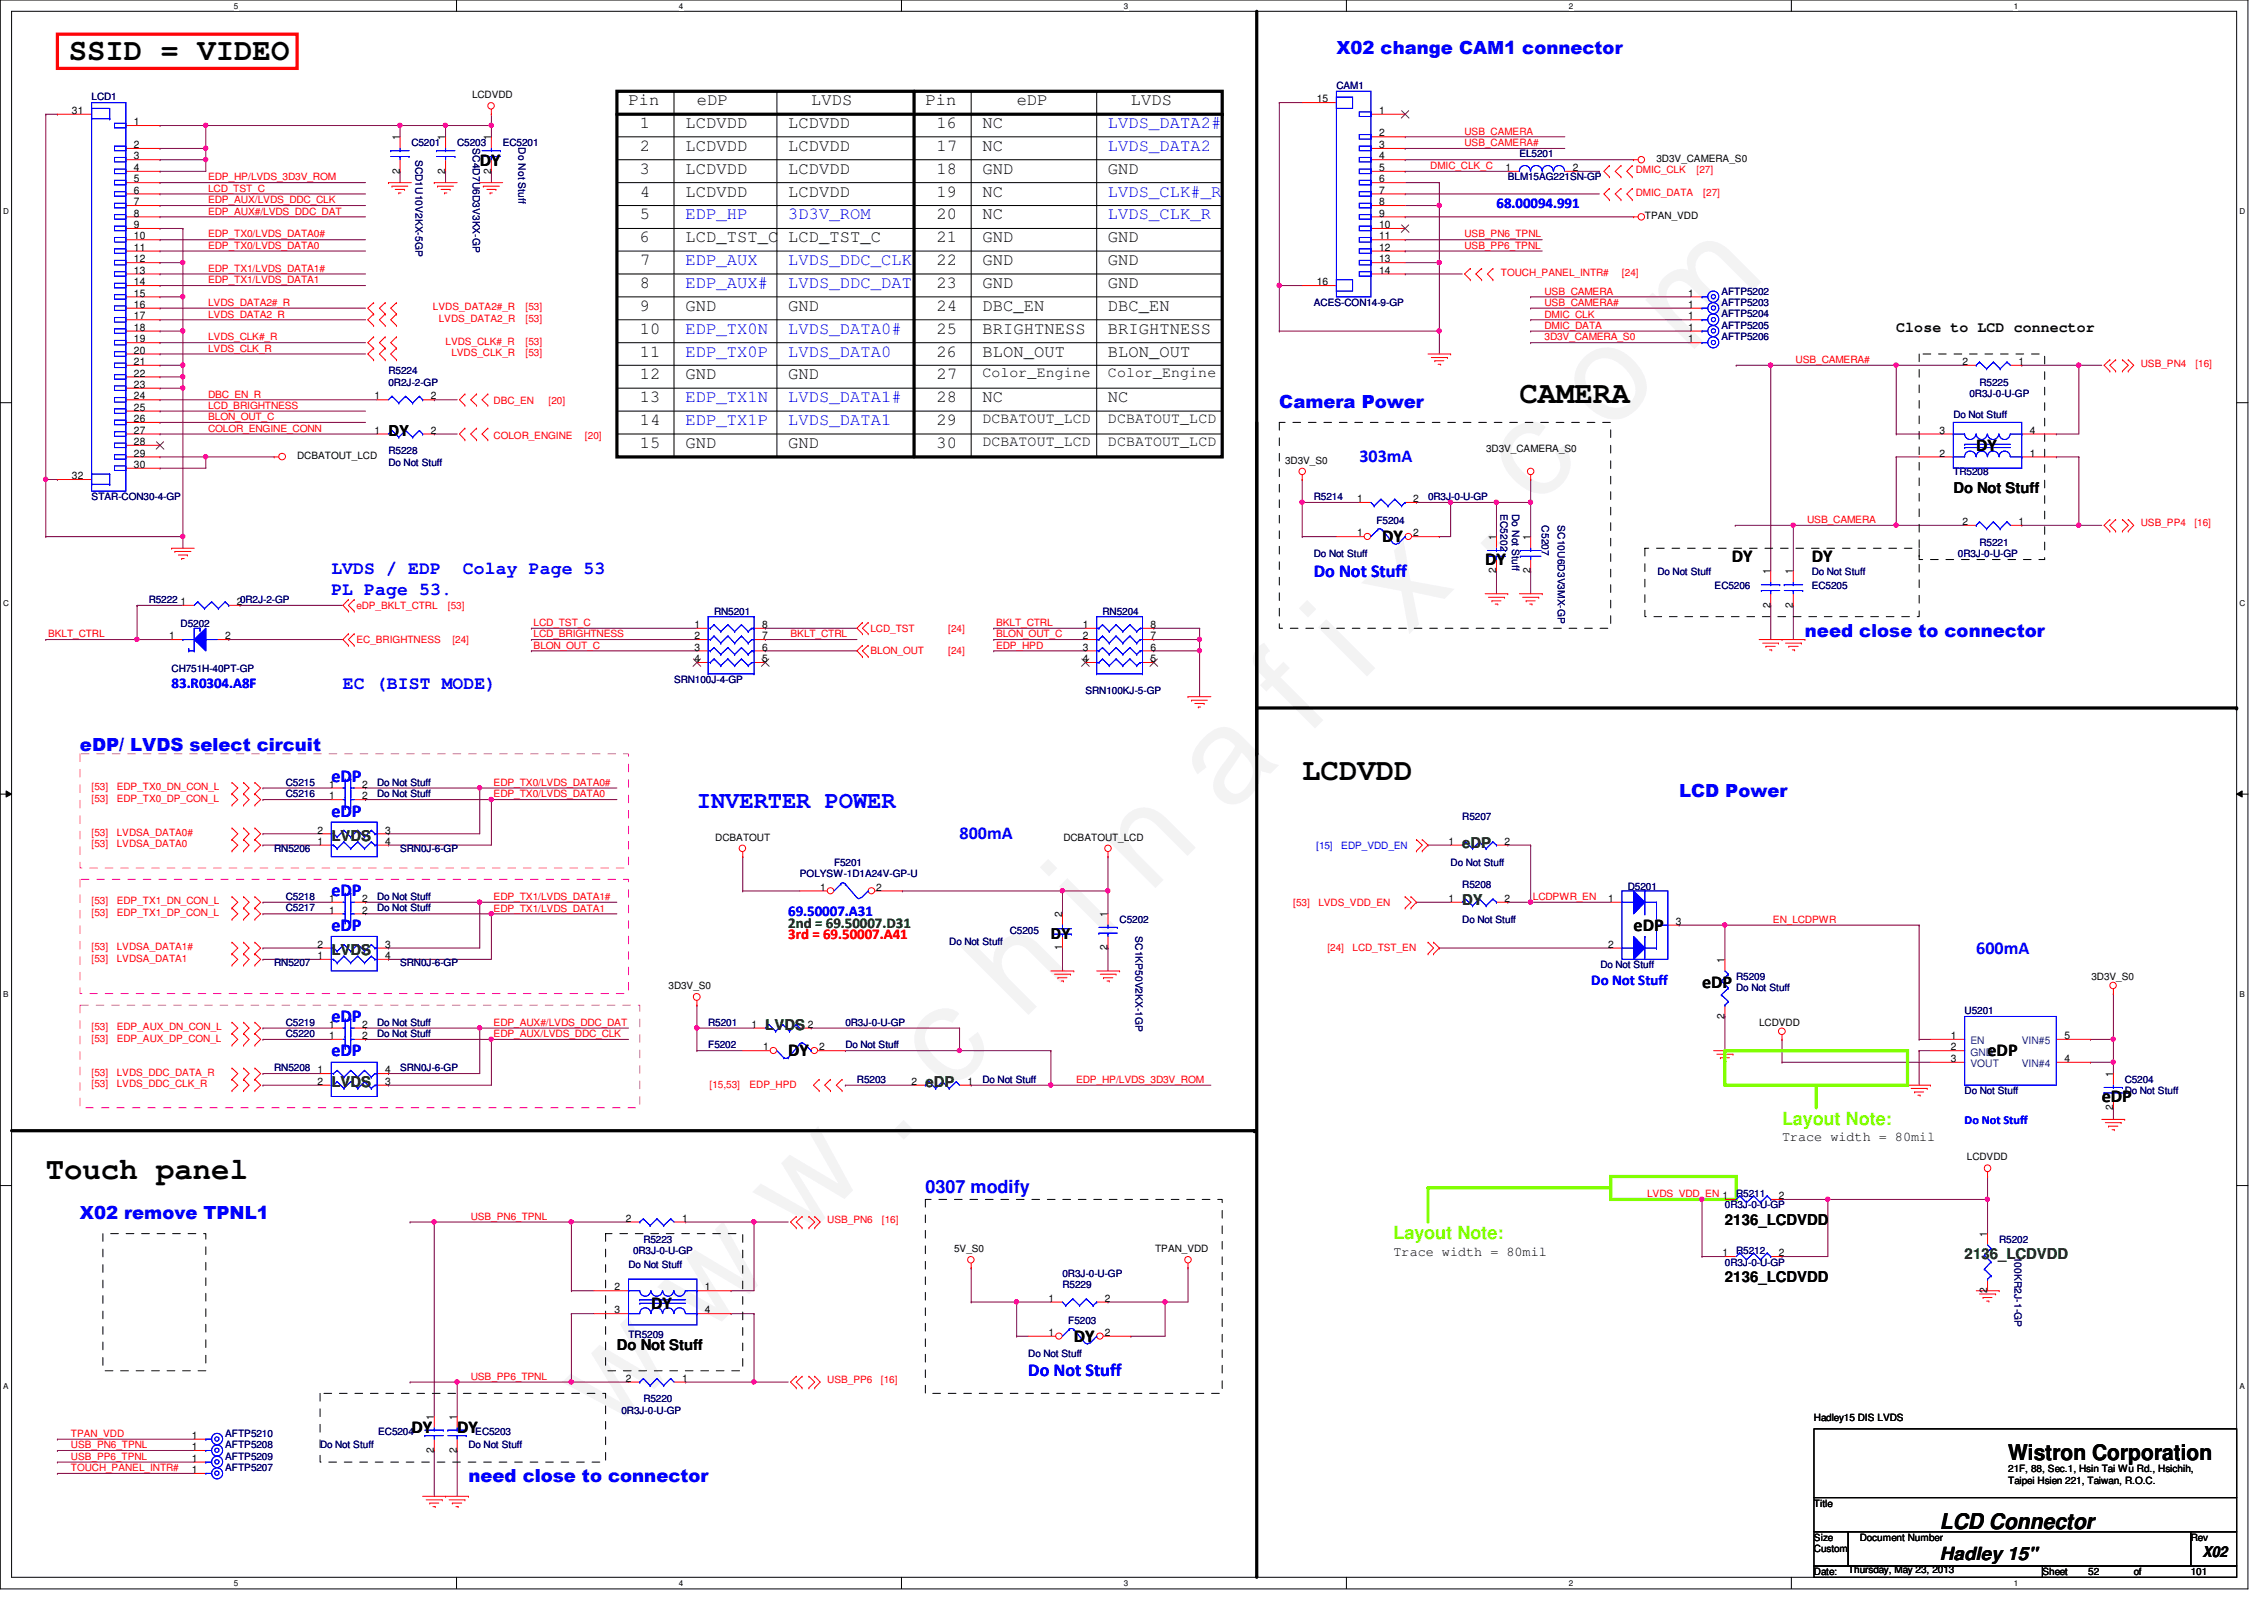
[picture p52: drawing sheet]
<svg xmlns="http://www.w3.org/2000/svg" width="297mm" height="210mm" viewBox="0 0 297 210" stroke-linecap="round" stroke-linejoin="round" font-family="sans-serif">
<defs><g id="words">
<text font-size="17.6" fill="#f0f" x="80.1" y="188" transform="rotate(-45 80.1 188)">w w w . c h i n a f i x . c o m</text>
<g font-size="4">
<text x="9" y="7.9">SSID = VIDEO</text>
<text x="199.3" y="52.8">CAMERA</text>
<text x="170.9" y="102.3">LCDVDD</text>
<text x="6" y="154.7">Touch panel</text>
</g>
<text font-size="3.1" fill="#00f" x="91.4" y="106">INVERTER POWER</text>
<g font-size="2.8">
<text x="263.5" y="191.6">Wistron Corporation</text>
<text x="254.5" y="200.5">LCD Connector</text>
</g>
<g font-size="2.4" fill="#00f">
<text x="175.3" y="7.1">X02 change CAM1 connector</text>
<text x="167.8" y="53.6">Camera Power</text>
<text x="178.3" y="60.7">303mA</text>
<text x="43.5" y="75.4">LVDS / EDP</text>
<text x="60.7" y="75.4">Colay Page 53</text>
<text x="172.4" y="75.6">Do Not Stuff</text>
<text x="43.5" y="78">PL Page 53.</text>
<text x="236.8" y="83.5">need close to connector</text>
<text x="45" y="90.3">EC (BIST MODE)</text>
<text x="10.5" y="98.5">eDP/ LVDS select circuit</text>
<text x="43.5" y="107.1">eDP</text>
<text x="43.5" y="102.6">eDP</text>
<text x="220.3" y="104.5">LCD Power</text>
<text x="125.9" y="110.1">800mA</text>
<text x="43.5" y="117.6">eDP</text>
<text x="43.5" y="122.1">eDP</text>
<text x="259.3" y="125.1">600mA</text>
<text x="43.5" y="134.1">eDP</text>
<text x="43.5" y="138.6">eDP</text>
<text x="10.5" y="160">X02 remove TPNL1</text>
<text x="121.4" y="156.5">0307 modify</text>
<text x="134.9" y="180.6">Do Not Stuff</text>
<text x="61.5" y="194.4">need close to connector</text>
</g>
<g font-size="2.4">
<text x="62.9" y="21.7">DY</text>
<text x="259.3" y="59.2">DY</text>
<text x="181.4" y="71.2">DY</text>
<text x="194.9" y="74.2">DY</text>
<text x="227.2" y="73.7">DY</text>
<text x="237.7" y="73.7">DY</text>
<text x="214.3" y="122.1">eDP</text>
<text x="223.3" y="129.6">eDP</text>
<text x="103.4" y="138.6">DY</text>
<text x="260.8" y="138.6">eDP</text>
<text x="275.8" y="144.6">eDP</text>
<text x="85.4" y="171.7">DY</text>
<text x="140.9" y="176.1">DY</text>
<text x="54" y="188">DY</text>
<text x="60" y="188">DY</text>
<text x="254.5" y="204.6">Hadley 15&quot;</text>
</g>
<g font-size="2.4" fill="#80ff00">
<text x="233.8" y="147.5">Layout Note:</text>
<text x="182.8" y="162.5">Layout Note:</text>
</g>
<g font-size="2.2">
<text x="82.5" y="13.8">Pin</text>
<text x="83.9" y="16.8">1</text>
<text x="90" y="16.8">LCDVDD</text>
<text x="91.4" y="13.8">eDP</text>
<text x="103.4" y="16.8">LCDVDD</text>
<text x="106.4" y="13.8">LVDS</text>
<text x="121.4" y="13.8">Pin</text>
<text x="122.9" y="16.8">16</text>
<text x="128.9" y="16.8">NC</text>
<text x="133.4" y="13.8">eDP</text>
<text x="148.4" y="13.8">LVDS</text>
<text x="83.9" y="19.8">2</text>
<text x="83.9" y="22.8">3</text>
<text x="90" y="22.8">LCDVDD</text>
<text x="90" y="19.8">LCDVDD</text>
<text x="103.4" y="22.8">LCDVDD</text>
<text x="103.4" y="19.8">LCDVDD</text>
<text x="122.9" y="19.8">17</text>
<text x="122.9" y="22.8">18</text>
<text x="128.9" y="22.8">GND</text>
<text x="128.9" y="19.8">NC</text>
<text x="145.4" y="22.8">GND</text>
<text x="83.9" y="25.8">4</text>
<text x="83.9" y="28.8">5</text>
<text x="90" y="25.8">LCDVDD</text>
<text x="103.4" y="25.8">LCDVDD</text>
<text x="122.9" y="25.8">19</text>
<text x="122.9" y="28.8">20</text>
<text x="128.9" y="25.8">NC</text>
<text x="128.9" y="28.8">NC</text>
<text x="83.9" y="31.8">6</text>
<text x="83.9" y="34.8">7</text>
<text x="90" y="31.8">LCD_TST_C</text>
<text x="103.4" y="31.8">LCD_TST_C</text>
<text x="122.9" y="31.8">21</text>
<text x="122.9" y="34.8">22</text>
<text x="128.9" y="31.8">GND</text>
<text x="128.9" y="34.8">GND</text>
<text x="145.4" y="31.8">GND</text>
<text x="145.4" y="34.8">GND</text>
<text x="83.9" y="37.8">8</text>
<text x="83.9" y="40.8">9</text>
<text x="90" y="40.8">GND</text>
<text x="103.4" y="40.8">GND</text>
<text x="122.9" y="40.8">24</text>
<text x="122.9" y="37.8">23</text>
<text x="128.9" y="37.8">GND</text>
<text x="128.9" y="40.8">DBC_EN</text>
<text x="145.4" y="37.8">GND</text>
<text x="145.4" y="40.8">DBC_EN</text>
<text x="83.9" y="43.8">10</text>
<text x="83.9" y="46.8">11</text>
<text x="122.9" y="43.8">25</text>
<text x="122.9" y="46.8">26</text>
<text x="128.9" y="43.8">BRIGHTNESS</text>
<text x="128.9" y="46.8">BLON_OUT</text>
<text x="145.4" y="46.8">BLON_OUT</text>
<text x="145.4" y="43.8">BRIGHTNESS</text>
<text x="83.9" y="49.7">12</text>
<text x="83.9" y="52.7">13</text>
<text x="90" y="49.7">GND</text>
<text x="103.4" y="49.7">GND</text>
<text x="122.9" y="49.7">27</text>
<text x="122.9" y="52.7">28</text>
<text x="128.9" y="52.7">NC</text>
<text x="145.4" y="52.7">NC</text>
<text x="83.9" y="55.8">14</text>
<text x="83.9" y="58.8">15</text>
<text x="90" y="58.8">GND</text>
<text x="103.4" y="58.8">GND</text>
<text x="122.9" y="55.8">29</text>
<text x="122.9" y="58.8">30</text>
</g>
<g font-size="2.2" fill="#00f">
<text x="145.4" y="16.8">LVDS_DATA2#</text>
<text x="145.4" y="19.8">LVDS_DATA2</text>
<text x="90" y="28.8">EDP_HP</text>
<text x="103.4" y="28.8">3D3V_ROM</text>
<text x="145.4" y="25.8">LVDS_CLK#_R</text>
<text x="145.4" y="28.8">LVDS_CLK_R</text>
<text x="90" y="34.8">EDP_AUX</text>
<text x="103.4" y="34.8">LVDS_DDC_CLK</text>
<text x="90" y="37.8">EDP_AUX#</text>
<text x="103.4" y="37.8">LVDS_DDC_DAT</text>
<text x="90" y="43.8">EDP_TX0N</text>
<text x="90" y="46.8">EDP_TX0P</text>
<text x="103.4" y="43.8">LVDS_DATA0#</text>
<text x="103.4" y="46.8">LVDS_DATA0</text>
<text x="90" y="52.7">EDP_TX1N</text>
<text x="103.4" y="52.7">LVDS_DATA1#</text>
<text x="90" y="55.8">EDP_TX1P</text>
<text x="103.4" y="55.8">LVDS_DATA1</text>
</g>
<g font-size="1.9" fill="#00f">
<text x="196.3" y="27.3">68.00094.991</text>
<text x="22.5" y="90.3">83.R0304.A8F</text>
<text x="103.4" y="120.2">69.50007.A31</text>
<text x="208.8" y="129.2">Do Not Stuff</text>
</g>
<g font-size="1.9">
<text x="248.8" y="43.6">Close to LCD connector</text>
<text x="128.9" y="49.4">Color_Engine</text>
<text x="145.4" y="49.4">Color_Engine</text>
<text x="51" y="57.2">DY</text>
<text x="128.9" y="55.5">DCBATOUT_LCD</text>
<text x="128.9" y="58.5">DCBATOUT_LCD</text>
<text x="145.4" y="55.5">DCBATOUT_LCD</text>
<text x="145.4" y="58.5">DCBATOUT_LCD</text>
<text x="256.3" y="64.7">Do Not Stuff</text>
<text x="137.9" y="123.2">DY</text>
<text x="226.3" y="160.7">2136_LCDVDD</text>
<text x="226.3" y="168.1">2136_LCDVDD</text>
<text x="80.9" y="177.1">Do Not Stuff</text>
<text x="289" y="204.2">X02</text>
</g>
<g font-size="1.9" fill="#008000">
<text x="43.5" y="110.3">LVDS</text>
<text x="191.9" y="111.2">eDP</text>
<text x="191.9" y="118.7">DY</text>
<text x="43.5" y="125.3">LVDS</text>
<text x="103.4" y="121.8">2nd = 69.50007.D31</text>
<text x="100.4" y="135.2">LVDS</text>
<text x="43.5" y="142.7">LVDS</text>
<text x="121.4" y="142.7">eDP</text>
<text x="257.8" y="165.1">2136_LCDVDD</text>
</g>
<text font-size="1.9" fill="#f00" x="103.4" y="123.2">3rd = 69.50007.A41</text>
<g font-size="1.8">
<text x="233.8" y="149.7">Trace width = 80mil</text>
<text x="182.8" y="164.7">Trace width = 80mil</text>
</g>
<text font-size="1.6" fill="#00f" x="257.8" y="147.5">Do Not Stuff</text>
<g font-size="1.4">
<text x="9.4" y="14.9">31</text>
<text x="17.6" y="16.4">1</text>
<text x="172.8" y="13.4">15</text>
<text x="180.9" y="17.9">2</text>
<text x="180.9" y="14.9">1</text>
<text x="17.6" y="19.4">2</text>
<text x="17.6" y="20.9">3</text>
<text x="17.6" y="22.4">4</text>
<text x="17.6" y="23.9">5</text>
<text x="52.4" y="22.8" transform="rotate(-90 52.4 22.8)">2</text>
<text x="52.4" y="18.4" transform="rotate(-90 52.4 18.4)">1</text>
<text x="58.4" y="22.8" transform="rotate(-90 58.4 22.8)">2</text>
<text x="58.4" y="18.4" transform="rotate(-90 58.4 18.4)">1</text>
<text x="64.4" y="22.8" transform="rotate(-90 64.4 22.8)">2</text>
<text x="64.4" y="18.4" transform="rotate(-90 64.4 18.4)">1</text>
<text x="180.9" y="23.9">6</text>
<text x="180.9" y="19.4">3</text>
<text x="180.9" y="22.4">5</text>
<text x="180.9" y="20.9">4</text>
<text x="197.5" y="22.4">1</text>
<text x="206.4" y="22.4">2</text>
<text x="17.6" y="25.4">6</text>
<text x="17.6" y="26.9">7</text>
<text x="17.6" y="28.4">8</text>
<text x="17.6" y="29.9">9</text>
<text x="180.9" y="26.9">8</text>
<text x="180.9" y="29.9">10</text>
<text x="180.9" y="28.4">9</text>
<text x="180.9" y="25.4">7</text>
<text x="17.6" y="31.4">10</text>
<text x="17.6" y="32.9">11</text>
<text x="17.6" y="34.4">12</text>
<text x="17.6" y="35.9">13</text>
<text x="180.9" y="31.4">11</text>
<text x="180.9" y="32.9">12</text>
<text x="180.9" y="35.9">14</text>
<text x="180.9" y="34.4">13</text>
<text x="17.6" y="37.4">14</text>
<text x="17.6" y="38.9">15</text>
<text x="17.6" y="40.4">16</text>
<text x="17.6" y="41.9">17</text>
<text x="172.8" y="37.4">16</text>
<text x="221.5" y="40.4">1</text>
<text x="221.5" y="38.9">1</text>
<text x="221.5" y="41.9">1</text>
<text x="17.6" y="43.4">18</text>
<text x="17.6" y="44.9">19</text>
<text x="17.6" y="46.4">20</text>
<text x="17.6" y="47.9">21</text>
<text x="221.5" y="44.9">1</text>
<text x="221.5" y="43.4">1</text>
<text x="257.5" y="47.9">2</text>
<text x="264.8" y="47.9">1</text>
<text x="17.6" y="49.4">22</text>
<text x="17.6" y="50.9">23</text>
<text x="17.6" y="52.4">24</text>
<text x="17.6" y="53.9">25</text>
<text x="49.1" y="52.4">1</text>
<text x="56.5" y="52.4">2</text>
<text x="17.6" y="55.4">26</text>
<text x="17.6" y="56.9">27</text>
<text x="17.6" y="58.4">28</text>
<text x="17.6" y="59.9">29</text>
<text x="49.1" y="56.9">1</text>
<text x="56.5" y="56.9">2</text>
<text x="254.5" y="59.9">2</text>
<text x="254.5" y="56.9">3</text>
<text x="266.3" y="59.9">1</text>
<text x="266.3" y="56.9">4</text>
<text x="9.4" y="62.9">32</text>
<text x="17.6" y="61.4">30</text>
<text x="178.1" y="65.9">1</text>
<text x="185.4" y="65.9">2</text>
<text x="178.1" y="70.4">1</text>
<text x="185.4" y="70.4">2</text>
<text x="196.3" y="70.9" transform="rotate(-90 196.3 70.9)">1</text>
<text x="200.8" y="70.9" transform="rotate(-90 200.8 70.9)">1</text>
<text x="257.5" y="68.9">2</text>
<text x="264.8" y="68.9">1</text>
<text x="196.3" y="75.2" transform="rotate(-90 196.3 75.2)">2</text>
<text x="200.8" y="75.2" transform="rotate(-90 200.8 75.2)">2</text>
<text x="232.3" y="75.4" transform="rotate(-90 232.3 75.4)">1</text>
<text x="235.2" y="75.4" transform="rotate(-90 235.2 75.4)">1</text>
<text x="22.2" y="83.9">1</text>
<text x="23.7" y="79.4">1</text>
<text x="29.5" y="83.9">2</text>
<text x="31.1" y="79.4">20R2J-2-GP</text>
<text x="91.1" y="82.4">1</text>
<text x="91.1" y="83.9">2</text>
<text x="100" y="83.9">7</text>
<text x="100" y="82.4">8</text>
<text x="142.1" y="82.4">1</text>
<text x="142.1" y="83.9">2</text>
<text x="151" y="83.9">7</text>
<text x="151" y="82.4">8</text>
<text x="232.3" y="79.7" transform="rotate(-90 232.3 79.7)">2</text>
<text x="235.2" y="79.7" transform="rotate(-90 235.2 79.7)">2</text>
<text x="91.1" y="85.3">3</text>
<text x="91.1" y="86.9">4</text>
<text x="100" y="86.9">5</text>
<text x="100" y="85.3">6</text>
<text x="142.1" y="85.3">3</text>
<text x="142.1" y="86.9">4</text>
<text x="151" y="86.9">5</text>
<text x="151" y="85.3">6</text>
<text x="43.2" y="104.9">1</text>
<text x="43.2" y="103.3">1</text>
<text x="47.5" y="104.9">2</text>
<text x="47.5" y="103.3">2</text>
<text x="41.7" y="110.8">1</text>
<text x="41.7" y="109.3">2</text>
<text x="50.5" y="109.3">3</text>
<text x="50.5" y="110.8">4</text>
<text x="190" y="110.8">1</text>
<text x="197.4" y="110.8">2</text>
<text x="43.2" y="119.8">1</text>
<text x="43.2" y="118.3">1</text>
<text x="47.5" y="119.8">2</text>
<text x="47.5" y="118.3">2</text>
<text x="107.6" y="116.8">1</text>
<text x="115" y="116.8">2</text>
<text x="190" y="118.3">1</text>
<text x="197.4" y="118.3">2</text>
<text x="211" y="118.3">1</text>
<text x="41.7" y="125.8">1</text>
<text x="41.7" y="124.3">2</text>
<text x="50.5" y="124.3">3</text>
<text x="50.5" y="125.8">4</text>
<text x="139.4" y="124.7" transform="rotate(-90 139.4 124.7)">1</text>
<text x="139.4" y="120.3" transform="rotate(-90 139.4 120.3)">2</text>
<text x="145.3" y="124.7" transform="rotate(-90 145.3 124.7)">2</text>
<text x="145.3" y="120.3" transform="rotate(-90 145.3 120.3)">1</text>
<text x="211" y="124.3">2</text>
<text x="219.9" y="121.3">3</text>
<text x="226.3" y="126.3" transform="rotate(-90 226.3 126.3)">1</text>
<text x="43.2" y="134.8">1</text>
<text x="43.2" y="136.3">1</text>
<text x="47.5" y="134.8">2</text>
<text x="47.5" y="136.3">2</text>
<text x="98.6" y="134.8">1</text>
<text x="100.1" y="137.8">1</text>
<text x="106" y="134.8">2</text>
<text x="107.5" y="137.8">2</text>
<text x="226.3" y="133.7" transform="rotate(-90 226.3 133.7)">2</text>
<text x="255.9" y="136.3">1</text>
<text x="255.9" y="137.8">2</text>
<text x="270.8" y="136.3">5</text>
<text x="41.7" y="140.8">1</text>
<text x="41.7" y="142.3">2</text>
<text x="50.5" y="142.3">3</text>
<text x="50.5" y="140.8">4</text>
<text x="119.6" y="142.3">2</text>
<text x="127" y="142.3">1</text>
<text x="255.9" y="139.3">3</text>
<text x="270.8" y="139.3">4</text>
<text x="277.2" y="141.3" transform="rotate(-90 277.2 141.3)">1</text>
<text x="277.2" y="145.7" transform="rotate(-90 277.2 145.7)">2</text>
<text x="82.1" y="160.3">2</text>
<text x="89.5" y="160.3">1</text>
<text x="233.4" y="157.3">2</text>
<text x="226" y="164.8">1</text>
<text x="233.4" y="164.8">2</text>
<text x="260.7" y="162.3" transform="rotate(-90 260.7 162.3)">1</text>
<text x="80.6" y="169.3">2</text>
<text x="80.6" y="172.3">3</text>
<text x="92.5" y="169.3">1</text>
<text x="92.5" y="172.3">4</text>
<text x="137.6" y="170.8">1</text>
<text x="144.9" y="170.8">2</text>
<text x="260.7" y="169.6" transform="rotate(-90 260.7 169.6)">2</text>
<text x="137.6" y="175.3">1</text>
<text x="144.9" y="175.3">2</text>
<text x="82.1" y="181.3">2</text>
<text x="89.5" y="181.3">1</text>
<text x="25.2" y="188.8">1</text>
<text x="25.2" y="190.2">1</text>
<text x="25.2" y="191.8">1</text>
<text x="56.9" y="190.6" transform="rotate(-90 56.9 190.6)">2</text>
<text x="56.9" y="186.3" transform="rotate(-90 56.9 186.3)">1</text>
<text x="59.9" y="190.6" transform="rotate(-90 59.9 190.6)">2</text>
<text x="59.9" y="186.3" transform="rotate(-90 59.9 186.3)">1</text>
<text x="25.2" y="193.3">1</text>
</g>
<g font-size="1.4" fill="#004080">
<text x="258.5" y="137">EN</text>
<text x="265.3" y="137">VIN#5</text>
<text x="258.5" y="138.5">GND</text>
<text x="258.5" y="140">VOUT</text>
<text x="265.3" y="140">VIN#4</text>
</g>
<g font-size="1.3" fill="#000080">
<text x="175.3" y="11.6">CAM1</text>
<text x="12" y="13.2">LCD1</text>
<text x="54" y="19.1">C5201</text>
<text x="54.5" y="21" transform="rotate(90 54.5 21)">SCD1U10V2KX-5GP</text>
<text x="60" y="19.1">C5203</text>
<text x="62" y="19.5" transform="rotate(90 62 19.5)">SC4D7U6D3V3KX-GP</text>
<text x="66" y="19.1">EC5201</text>
<text x="68" y="19.3" transform="rotate(90 68 19.3)">Do Not Stuff</text>
<text x="197.8" y="23.7">BLM15AG221SN-GP</text>
<text x="199.3" y="20.7">EL5201</text>
<text x="172.4" y="40.1">ACES-CON14-9-GP</text>
<text x="225.8" y="40.1">AFTP5203</text>
<text x="225.8" y="38.7">AFTP5202</text>
<text x="225.8" y="41.6">AFTP5204</text>
<text x="225.8" y="44.6">AFTP5206</text>
<text x="225.8" y="43.1">AFTP5205</text>
<text x="51" y="49.1">R5224</text>
<text x="51" y="50.6">0R2J-2-GP</text>
<text x="258.4" y="52.1">0R3J-0-U-GP</text>
<text x="259.7" y="50.6">R5225</text>
<text x="51" y="59.6">R5228</text>
<text x="256.3" y="54.8">Do Not Stuff</text>
<text x="12" y="65.6">STAR-CON30-4-GP</text>
<text x="51" y="61.1">Do Not Stuff</text>
<text x="172.4" y="65.6">R5214</text>
<text x="187.4" y="65.6">0R3J-0-U-GP</text>
<text x="256.3" y="62.3">TR5208</text>
<text x="180.6" y="68.7">F5204</text>
<text x="196.9" y="67.4" transform="rotate(90 196.9 67.4)">EC5202</text>
<text x="198.4" y="67.4" transform="rotate(90 198.4 67.4)">Do Not Stuff</text>
<text x="202.3" y="68.9" transform="rotate(90 202.3 68.9)">C5207</text>
<text x="204.4" y="68.9" transform="rotate(90 204.4 68.9)">SC10U6D3V3MX-GP</text>
<text x="259.7" y="71.6">R5221</text>
<text x="172.4" y="73.1">Do Not Stuff</text>
<text x="217.5" y="75.5">Do Not Stuff</text>
<text x="225" y="77.3">EC5206</text>
<text x="237.7" y="77.3">EC5205</text>
<text x="237.7" y="75.5">Do Not Stuff</text>
<text x="256.9" y="73.1">0R3J-0-U-GP</text>
<text x="19.5" y="79.1">R5222</text>
<text x="23.7" y="82.3">D5202</text>
<text x="93.7" y="80.7">RN5201</text>
<text x="144.6" y="80.7">RN5204</text>
<text x="22.5" y="88.1">CH751H-40PT-GP</text>
<text x="88.4" y="89.6">SRN100J-4-GP</text>
<text x="142.4" y="91.1">SRN100KJ-5-GP</text>
<text x="37.5" y="104.6">C5216</text>
<text x="37.5" y="103.1">C5215</text>
<text x="49.5" y="104.6">Do Not Stuff</text>
<text x="49.5" y="103.1">Do Not Stuff</text>
<text x="191.9" y="107.6">R5207</text>
<text x="36" y="111.8">RN5206</text>
<text x="52.5" y="111.8">SRN0J-6-GP</text>
<text x="109.4" y="113.6">F5201</text>
<text x="190.3" y="113.6">Do Not Stuff</text>
<text x="37.5" y="119.5">C5217</text>
<text x="37.5" y="118.1">C5218</text>
<text x="49.5" y="119.5">Do Not Stuff</text>
<text x="49.5" y="118.1">Do Not Stuff</text>
<text x="104.9" y="115.1">POLYSW-1D1A24V-GP-U</text>
<text x="191.9" y="116.5">R5208</text>
<text x="213.6" y="116.7">D5201</text>
<text x="124.5" y="123.9">Do Not Stuff</text>
<text x="132.5" y="122.6">C5205</text>
<text x="146.9" y="121.1">C5202</text>
<text x="149" y="122.9" transform="rotate(90 149 122.9)">SC1KP50V2KX-1GP</text>
<text x="191.9" y="121.1">Do Not Stuff</text>
<text x="36" y="126.7">RN5207</text>
<text x="52.5" y="126.7">SRN0J-6-GP</text>
<text x="210" y="127">Do Not Stuff</text>
<text x="227.8" y="128.6">R5209</text>
<text x="227.8" y="130">Do Not Stuff</text>
<text x="37.5" y="134.5">C5219</text>
<text x="37.5" y="136.1">C5220</text>
<text x="49.5" y="134.5">Do Not Stuff</text>
<text x="49.5" y="136.1">Do Not Stuff</text>
<text x="92.9" y="137.5">F5202</text>
<text x="92.9" y="134.5">R5201</text>
<text x="110.9" y="137.5">Do Not Stuff</text>
<text x="110.9" y="134.5">0R3J-0-U-GP</text>
<text x="257.8" y="133.1">U5201</text>
<text x="36" y="140.5">RN5208</text>
<text x="52.5" y="140.5">SRN0J-6-GP</text>
<text x="112.4" y="142">R5203</text>
<text x="128.9" y="142">Do Not Stuff</text>
<text x="257.8" y="143.6">Do Not Stuff</text>
<text x="278.8" y="142">C5204</text>
<text x="278.8" y="143.6">Do Not Stuff</text>
<text x="226.3" y="158.5">0R3J-0-U-GP</text>
<text x="227.8" y="157">R5211</text>
<text x="82.5" y="166.3">Do Not Stuff</text>
<text x="83.1" y="164.5">0R3J-0-U-GP</text>
<text x="84.4" y="163">R5223</text>
<text x="139.4" y="167.5">0R3J-0-U-GP</text>
<text x="226.3" y="166">0R3J-0-U-GP</text>
<text x="227.8" y="164.5">R5212</text>
<text x="262.3" y="163">R5202</text>
<text x="264.3" y="164.8" transform="rotate(90 264.3 164.8)">100KR2J-1-GP</text>
<text x="139.4" y="169">R5229</text>
<text x="140.2" y="173.7">F5203</text>
<text x="82.5" y="175.5">TR5209</text>
<text x="134.9" y="178">Do Not Stuff</text>
<text x="81.5" y="185.5">0R3J-0-U-GP</text>
<text x="84.4" y="184">R5220</text>
<text x="29.5" y="188.5">AFTP5210</text>
<text x="29.5" y="190">AFTP5208</text>
<text x="29.5" y="191.5">AFTP5209</text>
<text x="42" y="190">Do Not Stuff</text>
<text x="49.6" y="188.2">EC5204</text>
<text x="61.5" y="190">Do Not Stuff</text>
<text x="62.4" y="188.2">EC5203</text>
<text x="29.5" y="193">AFTP5207</text>
</g>
<g font-size="1.3">
<text x="61.9" y="12.9">LCDVDD</text>
<text x="217.3" y="21.3">3D3V_CAMERA_S0</text>
<text x="215.8" y="28.7">TPAN_VDD</text>
<text x="195" y="59.3">3D3V_CAMERA_S0</text>
<text x="39" y="60.2">DCBATOUT_LCD</text>
<text x="168.6" y="60.8">3D3V_S0</text>
<text x="93.8" y="110.3">DCBATOUT</text>
<text x="139.5" y="110.3">DCBATOUT_LCD</text>
<text x="87.7" y="129.8">3D3V_S0</text>
<text x="274.4" y="128.6">3D3V_S0</text>
<text x="230.8" y="134.5">LCDVDD</text>
<text x="258.1" y="152.2">LCDVDD</text>
<text x="125.2" y="164.2">5V_S0</text>
<text x="151.5" y="164.2">TPAN_VDD</text>
<text x="238" y="186.4">Hadley15 DIS LVDS</text>
<text x="238" y="197.7">Title</text>
<text x="263.5" y="193.1">21F, 88, Sec.1, Hsin Tai Wu Rd., Hsichih,</text>
<text x="263.5" y="194.6">Taipei Hsien 221, Taiwan, R.O.C.</text>
<text x="238" y="202.1">Size</text>
<text x="238" y="203.6">Custom</text>
<text x="244" y="202.1">Document Number</text>
<text x="287.4" y="202.1">Rev</text>
<text x="238" y="206.6">Date:</text>
<text x="242.5" y="206.3">Thursday, May 23, 2013</text>
<text x="268" y="206.6">Sheet</text>
<text x="274" y="206.6">52</text>
<text x="279.9" y="206.6">of</text>
<text x="287.4" y="206.6">101</text>
</g>
<g font-size="1.3" fill="#f00">
<text x="192.1" y="17.7">USB_CAMERA</text>
<text x="27.3" y="23.7">EDP_HP/LVDS_3D3V_ROM</text>
<text x="187.7" y="22.2">DMIC_CLK_C</text>
<text x="192.1" y="19.2">USB_CAMERA#</text>
<text x="214.6" y="22.7">DMIC_CLK</text>
<text x="222.6" y="22.7">[27]</text>
<text x="27.3" y="28.2">EDP_AUX#/LVDS_DDC_DAT</text>
<text x="27.3" y="26.7">EDP_AUX/LVDS_DDC_CLK</text>
<text x="27.3" y="25.1">LCD_TST_C</text>
<text x="214.6" y="25.7">DMIC_DATA</text>
<text x="223.5" y="25.7">[27]</text>
<text x="27.3" y="35.6">EDP_TX1/LVDS_DATA1#</text>
<text x="27.3" y="32.6">EDP_TX0/LVDS_DATA0</text>
<text x="27.3" y="31.2">EDP_TX0/LVDS_DATA0#</text>
<text x="192.1" y="32.6">USB_PP6_TPNL</text>
<text x="192.1" y="31.2">USB_PN6_TPNL</text>
<text x="27.3" y="37.2">EDP_TX1/LVDS_DATA1</text>
<text x="27.3" y="41.7">LVDS_DATA2_R</text>
<text x="27.3" y="40.1">LVDS_DATA2#_R</text>
<text x="56.8" y="40.7">LVDS_DATA2#_R</text>
<text x="69" y="40.7">[53]</text>
<text x="196.9" y="36.2">TOUCH_PANEL_INTR#</text>
<text x="202.6" y="38.7">USB_CAMERA</text>
<text x="202.6" y="40.1">USB_CAMERA#</text>
<text x="202.6" y="41.7">DMIC_CLK</text>
<text x="212.8" y="36.2">[24]</text>
<text x="27.3" y="44.7">LVDS_CLK#_R</text>
<text x="27.3" y="46.1">LVDS_CLK_R</text>
<text x="57.6" y="42.2">LVDS_DATA2_R</text>
<text x="58.5" y="45.2">LVDS_CLK#_R</text>
<text x="59.2" y="46.7">LVDS_CLK_R</text>
<text x="69" y="42.2">[53]</text>
<text x="69" y="45.2">[53]</text>
<text x="69" y="46.7">[53]</text>
<text x="202.6" y="43.1">DMIC_DATA</text>
<text x="202.6" y="44.7">3D3V_CAMERA_S0</text>
<text x="235.6" y="47.6">USB_CAMERA#</text>
<text x="27.3" y="52.2">DBC_EN_R</text>
<text x="27.3" y="53.6">LCD_BRIGHTNESS</text>
<text x="64.8" y="53">DBC_EN</text>
<text x="72" y="53">[20]</text>
<text x="280.9" y="48.1">USB_PN4</text>
<text x="288" y="48.1">[16]</text>
<text x="27.3" y="56.6">COLOR_ENGINE_CONN</text>
<text x="27.3" y="55.1">BLON_OUT_C</text>
<text x="64.8" y="57.5">COLOR_ENGINE</text>
<text x="76.7" y="57.5">[20]</text>
<text x="237.1" y="68.6">USB_CAMERA</text>
<text x="280.9" y="69">USB_PP4</text>
<text x="287.9" y="69">[16]</text>
<text x="6.3" y="83.6">BKLT_CTRL</text>
<text x="46.8" y="79.8">eDP_BKLT_CTRL</text>
<text x="58.8" y="79.8">[53]</text>
<text x="70" y="82.1">LCD_TST_C</text>
<text x="70" y="83.6">LCD_BRIGHTNESS</text>
<text x="103.7" y="83.6">BKLT_CTRL</text>
<text x="114.2" y="82.8">LCD_TST</text>
<text x="124.4" y="82.8">[24]</text>
<text x="130.7" y="82.1">BKLT_CTRL</text>
<text x="130.7" y="83.6">BLON_OUT_C</text>
<text x="46.8" y="84.3">EC_BRIGHTNESS</text>
<text x="59.3" y="84.3">[24]</text>
<text x="70" y="85.1">BLON_OUT_C</text>
<text x="114.2" y="85.9">BLON_OUT</text>
<text x="124.4" y="85.9">[24]</text>
<text x="130.7" y="85.1">EDP_HPD</text>
<text x="12" y="103.7">[53]</text>
<text x="12" y="105.2">[53]</text>
<text x="15.3" y="103.7">EDP_TX0_DN_CON_L</text>
<text x="15.3" y="105.2">EDP_TX0_DP_CON_L</text>
<text x="64.8" y="103.1">EDP_TX0/LVDS_DATA0#</text>
<text x="64.8" y="104.6">EDP_TX0/LVDS_DATA0</text>
<text x="12" y="109.7">[53]</text>
<text x="12" y="111.2">[53]</text>
<text x="15.3" y="109.7">LVDSA_DATA0#</text>
<text x="15.3" y="111.2">LVDSA_DATA0</text>
<text x="12" y="118.7">[53]</text>
<text x="15.3" y="118.7">EDP_TX1_DN_CON_L</text>
<text x="64.8" y="119.6">EDP_TX1/LVDS_DATA1</text>
<text x="64.8" y="118.1">EDP_TX1/LVDS_DATA1#</text>
<text x="169.7" y="118.8">[53]</text>
<text x="173" y="118.8">LVDS_VDD_EN</text>
<text x="201.1" y="118.1">LCDPWR_EN</text>
<text x="12" y="124.7">[53]</text>
<text x="12" y="120.1">[53]</text>
<text x="15.3" y="124.7">LVDSA_DATA1#</text>
<text x="15.3" y="120.1">EDP_TX1_DP_CON_L</text>
<text x="174.2" y="124.8">[24]</text>
<text x="177.5" y="124.8">LCD_TST_EN</text>
<text x="232.6" y="121.1">EN_LCDPWR</text>
<text x="12" y="126.2">[53]</text>
<text x="15.3" y="126.2">LVDSA_DATA1</text>
<text x="12" y="135.1">[53]</text>
<text x="12" y="136.7">[53]</text>
<text x="15.3" y="135.1">EDP_AUX_DN_CON_L</text>
<text x="15.3" y="136.7">EDP_AUX_DP_CON_L</text>
<text x="64.8" y="136.1">EDP_AUX/LVDS_DDC_CLK</text>
<text x="64.8" y="134.6">EDP_AUX#/LVDS_DDC_DAT</text>
<text x="12" y="141.1">[53]</text>
<text x="12" y="142.6">[53]</text>
<text x="15.3" y="141.1">LVDS_DDC_DATA_R</text>
<text x="15.3" y="142.6">LVDS_DDC_CLK_R</text>
<text x="93.1" y="142.8">[15,53]</text>
<text x="98.3" y="142.8">EDP_HPD</text>
<text x="141.2" y="142.1">EDP_HP/LVDS_3D3V_ROM</text>
<text x="61.8" y="160">USB_PN6_TPNL</text>
<text x="108.5" y="160.5">USB_PN6</text>
<text x="115.7" y="160.5">[16]</text>
<text x="216.1" y="157.1">LVDS_VDD_EN 1</text>
<text x="61.8" y="181">USB_PP6_TPNL</text>
<text x="108.5" y="181.4">USB_PP6</text>
<text x="115.6" y="181.4">[16]</text>
<text x="9.3" y="191.5">USB_PP6_TPNL</text>
<text x="9.3" y="188.5">TPAN_VDD</text>
<text x="9.3" y="190">USB_PN6_TPNL</text>
<text x="9.3" y="193">TOUCH_PANEL_INTR#</text>
</g>
<g font-size="1.3" fill="#00f">
<text x="172.7" y="111.3">[15]</text>
<text x="176" y="111.3">EDP_VDD_EN</text>
</g>
<g font-size="1.1">
<text x="30.7" y="1.1">5</text>
<text x="89.1" y="1.1">4</text>
<text x="147.4" y="1.1">3</text>
<text x="205.8" y="1.1">2</text>
<text x="264.2" y="1.1">1</text>
<text x=".4" y="28.1">D</text>
<text x="293.8" y="28.1">D</text>
<text x=".4" y="79.5">C</text>
<text x="293.8" y="79.5">C</text>
<text x=".4" y="130.8">B</text>
<text x="293.8" y="130.8">B</text>
<text x=".4" y="182.2">A</text>
<text x="293.8" y="182.2">A</text>
<text x="30.7" y="208.1">5</text>
<text x="89.1" y="208.1">4</text>
<text x="147.4" y="208.1">3</text>
<text x="205.8" y="208.1">2</text>
<text x="264.2" y="208.1">1</text>
</g>
</g></defs>
<path d="M0 0h294.9v208.4h-294.9zM1.5 1.5h292v205.4h-292z" fill="none" stroke="#000" stroke-width=".13"/>
<g fill="#fff">
<path d="M30.7 .2h.6v1.2h-.6z"/>
<path d="M30.7 207.1h.6v1.2h-.6z"/>
</g>
<path d="M59.9 0v1.5M59.9 206.9v1.5" fill="none" stroke="#000" stroke-width=".13"/>
<g fill="#fff">
<path d="M89.1 .2h.6v1.2h-.6z"/>
<path d="M89.1 207.1h.6v1.2h-.6z"/>
</g>
<path d="M118.3 0v1.5M118.3 206.9v1.5" fill="none" stroke="#000" stroke-width=".13"/>
<g fill="#fff">
<path d="M147.4 .2h.6v1.2h-.6z"/>
<path d="M147.4 207.1h.6v1.2h-.6z"/>
</g>
<path d="M176.7 0v1.5M176.7 206.9v1.5" fill="none" stroke="#000" stroke-width=".13"/>
<g fill="#fff">
<path d="M205.8 .2h.6v1.2h-.6z"/>
<path d="M205.8 207.1h.6v1.2h-.6z"/>
</g>
<path d="M235 0v1.5M235 206.9v1.5" fill="none" stroke="#000" stroke-width=".13"/>
<g fill="#fff">
<path d="M264.2 .2h.6v1.2h-.6z"/>
<path d="M264.2 207.1h.6v1.2h-.6z"/>
<path d="M.4 27.1h.8v1.2h-.8z"/>
<path d="M293.8 27.1h.8v1.2h-.8z"/>
<path d="M.4 78.5h.8v1.2h-.8z"/>
<path d="M293.8 78.5h.8v1.2h-.8z"/>
</g>
<path d="M0 52.8h1.5M293.5 52.8h1.4" fill="none" stroke="#000" stroke-width=".13"/>
<g fill="#fff">
<path d="M.4 129.8h.7v1.2h-.7z"/>
<path d="M293.8 129.8h.8v1.2h-.8z"/>
</g>
<path d="M0 104.2h1.5M.8 103.8l.7 .4-.7 .4zM293.5 104.2l.7-.4v.8zM293.5 104.2h1.4" fill="none" stroke="#000" stroke-width=".13"/>
<path d="M.8 103.8l.7 .4-.7 .4zM293.5 104.2l.7-.4v.8z" fill="#000"/>
<g fill="#fff">
<path d="M.4 181.2h.7v1.2h-.7z"/>
<path d="M293.8 181.2h.8v1.2h-.8z"/>
</g>
<path d="M0 155.5h1.5M293.5 155.5h1.4" fill="none" stroke="#000" stroke-width=".13"/>
<g fill="none" stroke="#800040" stroke-width=".13">
<path d="M18 79.4h.1M18 79.4h6M31.5 79.4h.1M31.5 79.4h13.5M18 83.9h.1M18 83.9h4.5M34.5 118.4h.1M34.5 118.4h9M48 118.4h.1M48 103.4h.1M48 118.4h14.9M48 103.4h14.9"/>
<path d="M51 109.4h.1M51 109.4h11.9M64.5 119.9h.1M64.5 119.9h16.4"/>
</g>
<circle cx="64.4" cy="119.9" r=".29" fill="#f0f"/>
<circle cx="64.4" cy="119.9" r=".29" fill="none" stroke="#f0f" stroke-width=".13"/>
<path d="M62.9 118.4h.1M62.9 118.4h18" fill="none" stroke="#800040" stroke-width=".13"/>
<circle cx="62.9" cy="118.3" r=".29" fill="#f0f"/>
<circle cx="62.9" cy="118.3" r=".29" fill="none" stroke="#f0f" stroke-width=".13"/>
<g fill="none" stroke="#800040" stroke-width=".13">
<path d="M34.5 103.4h.1M34.5 109.4h.1M34.5 104.9h.1M34.5 103.4h9M34.5 109.4h7.5M34.5 104.9h9M48 119.9h.1M48 119.9h16.5M51 110.9h.1M51 110.9h13.5M62.9 118.4h.1M62.9 103.4h.1"/>
<path d="M62.9 103.4v6M62.9 118.4v6h-11.9M64.5 119.9h.1M64.5 119.9v6M34.5 125.9h.1M34.5 125.9h7.5M51 124.4h.1"/>
</g>
<circle cx="62.9" cy="103.4" r=".29" fill="#f0f"/>
<circle cx="62.9" cy="103.4" r=".29" fill="none" stroke="#f0f" stroke-width=".13"/>
<path d="M34.5 110.9h.1M34.5 110.9h7.5M48 104.9h.1M48 104.9h32.9M62.9 103.4h.1M62.9 103.4h18M64.5 104.9h.1M64.5 104.9v6M34.5 124.4h.1M34.5 124.4h7.5" fill="none" stroke="#800040" stroke-width=".13"/>
<circle cx="64.4" cy="104.9" r=".29" fill="#f0f"/>
<circle cx="64.4" cy="104.9" r=".29" fill="none" stroke="#f0f" stroke-width=".13"/>
<path d="M34.5 119.9h.1M34.5 119.9h9M34.5 136.4h.1M34.5 136.4h9M51 125.9h.1M51 125.9h13.5M64.5 136.4h.1M64.5 136.4h18" fill="none" stroke="#800040" stroke-width=".13"/>
<circle cx="64.4" cy="136.3" r=".29" fill="#f0f"/>
<circle cx="64.4" cy="136.3" r=".29" fill="none" stroke="#f0f" stroke-width=".13"/>
<path d="M48 134.9h.1M48 136.4h.1M48 134.9h34.5M48 136.4h16.5M62.9 134.9h.1M62.9 134.9v5.9h-11.9M64.5 136.4h.1M64.5 136.4v6h-13.5M51 140.8h.1M51 142.4h.1" fill="none" stroke="#800040" stroke-width=".13"/>
<circle cx="62.9" cy="134.8" r=".29" fill="#f0f"/>
<circle cx="62.9" cy="134.8" r=".29" fill="none" stroke="#f0f" stroke-width=".13"/>
<g fill="none" stroke="#800040" stroke-width=".13">
<path d="M232.3 47.9h16.5M248.8 56.9h.1M248.8 59.9h.1M248.8 56.9h3M248.8 59.9h3M269.8 56.9h.1M272.7 47.9h.1M272.7 47.9h3.1M272.7 47.9v9h-2.9M235.3 68.9h13.5M265.3 68.9h.1M265.3 68.9h7.4"/>
<path d="M30 83.9h.1M30 83.9h15M34.5 134.9h.1M34.5 134.9h9M34.5 140.8h.1M34.5 142.4h.1M34.5 140.8h7.5M34.5 142.4h7.5"/>
</g>
<circle cx="272.7" cy="47.9" r=".29" fill="#f0f"/>
<circle cx="272.7" cy="47.9" r=".29" fill="none" stroke="#f0f" stroke-width=".13"/>
<path d="M248.8 47.9h.1M248.8 47.9v9M269.8 59.9h.1M269.8 59.9h2.9M272.7 59.9h.1M272.7 59.9v9" fill="none" stroke="#800040" stroke-width=".13"/>
<circle cx="272.7" cy="68.9" r=".29" fill="#f0f"/>
<circle cx="272.7" cy="68.9" r=".29" fill="none" stroke="#f0f" stroke-width=".13"/>
<g fill="none" stroke="#800040" stroke-width=".13">
<path d="M21 37.5h.1M21 35.9h.1M21 37.5h27M21 35.9h27M21 45h.1M21 46.4h.1M21 42h.1M21 40.4h.1M21 45h27M21 46.4h27M21 42h27M21 40.4h27"/>
<path d="M248.8 59.9h.1M248.8 59.9v9M6 62.9h.1M6 62.9v7.5"/>
</g>
<circle cx="6" cy="62.9" r=".29" fill="#f0f"/>
<circle cx="6" cy="62.9" r=".29" fill="none" stroke="#f0f" stroke-width=".13"/>
<path d="M24 50.9h.1M24 50.9v19.5" fill="none" stroke="#800040" stroke-width=".13"/>
<circle cx="24" cy="70.4" r=".29" fill="#f0f"/>
<circle cx="24" cy="70.4" r=".29" fill="none" stroke="#f0f" stroke-width=".13"/>
<circle cx="24" cy="50.9" r=".29" fill="#f0f"/>
<circle cx="24" cy="50.9" r=".29" fill="none" stroke="#f0f" stroke-width=".13"/>
<g fill="none" stroke="#800040" stroke-width=".13">
<path d="M21 32.9h.1M21 31.5h.1M21 30h.1M21 34.5h.1M21 38.9h.1M21 32.9h27M21 31.5h27M21 30h3M21 34.5h3M24 30h.1M24 34.5h.1M24 30v8.9h-3"/>
<path d="M6 70.4h.1M6 70.4h18"/>
</g>
<circle cx="24" cy="34.4" r=".29" fill="#f0f"/>
<circle cx="24" cy="34.4" r=".29" fill="none" stroke="#f0f" stroke-width=".13"/>
<path d="M24 38.9h.1M24 38.9v4.5h-3M21 43.4h.1" fill="none" stroke="#800040" stroke-width=".13"/>
<circle cx="24" cy="38.9" r=".29" fill="#f0f"/>
<circle cx="24" cy="38.9" r=".29" fill="none" stroke="#f0f" stroke-width=".13"/>
<path d="M21 47.9h.1M24 43.4h.1M24 43.4v4.5h-3" fill="none" stroke="#800040" stroke-width=".13"/>
<circle cx="24" cy="43.4" r=".29" fill="#f0f"/>
<circle cx="24" cy="43.4" r=".29" fill="none" stroke="#f0f" stroke-width=".13"/>
<path d="M27 16.5h.1M27 16.5v3M21 28.4h.1M21 27h.1M21 28.4h27M21 27h27M21 52.5h.1M21 52.5h28.5M57 52.5h.1M57 52.5h3" fill="none" stroke="#800040" stroke-width=".13"/>
<circle cx="27" cy="16.4" r=".29" fill="#f0f"/>
<circle cx="27" cy="16.4" r=".29" fill="none" stroke="#f0f" stroke-width=".13"/>
<g fill="none" stroke="#800040" stroke-width=".13">
<path d="M6 15h.1M6 15v47.9M21 19.5h.1M21 19.5h6M27 19.5h.1M27 19.5v1.5M21 24h.1M21 25.4h.1M21 24h27M21 25.4h27M21 56.9h.1M21 56.9h28.5"/>
<path d="M57 56.9h.1M57 56.9h3"/>
</g>
<circle cx="27" cy="19.4" r=".29" fill="#f0f"/>
<circle cx="27" cy="19.4" r=".29" fill="none" stroke="#f0f" stroke-width=".13"/>
<path d="M27 59.9h.1M27 59.9v1.5M24 70.4h.1M24 70.4v1.5" fill="none" stroke="#800040" stroke-width=".13"/>
<circle cx="27" cy="59.9" r=".29" fill="#f0f"/>
<circle cx="27" cy="59.9" r=".29" fill="none" stroke="#f0f" stroke-width=".13"/>
<path d="M21 16.5h.1M21 16.5h31.5M27 16.5h.1M21 22.5h.1M21 21h.1M21 21h6M27 21h.1M27 21v1.5h-6M21 55.4h.1M21 55.4h27M21 61.4h.1M21 61.4h6" fill="none" stroke="#800040" stroke-width=".13"/>
<circle cx="27" cy="20.9" r=".29" fill="#f0f"/>
<circle cx="27" cy="20.9" r=".29" fill="none" stroke="#f0f" stroke-width=".13"/>
<path d="M58.5 16.5h.1M58.5 16.5h6M52.5 22.5h.1M52.5 22.5v1.5M21 59.9h.1M21 53.9h.1M21 59.9h15M21 53.9h27M27 59.9h.1" fill="none" stroke="#800040" stroke-width=".13"/>
<circle cx="64.4" cy="16.4" r=".29" fill="#f0f"/>
<circle cx="64.4" cy="16.4" r=".29" fill="none" stroke="#f0f" stroke-width=".13"/>
<circle cx="58.4" cy="16.4" r=".29" fill="#f0f"/>
<circle cx="58.4" cy="16.4" r=".29" fill="none" stroke="#f0f" stroke-width=".13"/>
<path d="M52.5 16.5h.1M52.5 16.5v1.4M64.5 15h.1M64.5 15v1.5M233.8 157.4h27M239.8 157.4h.1M239.8 157.4v7.4h-6M260.8 157.4h.1M260.8 157.4v4.4" fill="none" stroke="#800040" stroke-width=".13"/>
<circle cx="260.7" cy="157.3" r=".29" fill="#f0f"/>
<circle cx="260.7" cy="157.3" r=".29" fill="none" stroke="#f0f" stroke-width=".13"/>
<circle cx="239.8" cy="157.3" r=".29" fill="#f0f"/>
<circle cx="239.8" cy="157.3" r=".29" fill="none" stroke="#f0f" stroke-width=".13"/>
<path d="M265.3 47.9h.1M265.3 47.9h7.4M248.8 68.9h.1M248.8 68.9h9M260.8 154.3h.1M260.8 154.3v3.1" fill="none" stroke="#800040" stroke-width=".13"/>
<circle cx="248.8" cy="68.9" r=".29" fill="#f0f"/>
<circle cx="248.8" cy="68.9" r=".29" fill="none" stroke="#f0f" stroke-width=".13"/>
<path d="M248.8 47.9h.1M248.8 47.9h9" fill="none" stroke="#800040" stroke-width=".13"/>
<circle cx="248.8" cy="47.9" r=".29" fill="#f0f"/>
<circle cx="248.8" cy="47.9" r=".29" fill="none" stroke="#f0f" stroke-width=".13"/>
<path d="M274.3 136.4h.1M274.3 139.4h.1M274.3 139.4h3M277.3 130.3h.1M277.3 139.4h.1M277.3 130.3v6.1h-3M277.3 139.4v1.4" fill="none" stroke="#800040" stroke-width=".13"/>
<circle cx="277.2" cy="139.3" r=".29" fill="#f0f"/>
<circle cx="277.2" cy="139.3" r=".29" fill="none" stroke="#f0f" stroke-width=".13"/>
<path d="M233.8 139.4h19.5M251.8 121.4h.1M251.8 136.4h.1M251.8 137.8h.1M251.8 121.4v15M251.8 137.8v4.6M251.8 136.4h1.5M251.8 137.8h1.5M277.3 136.4h.1M277.3 136.4v3M277.3 145.3h.1M277.3 145.3v1.6" fill="none" stroke="#800040" stroke-width=".13"/>
<circle cx="277.2" cy="136.3" r=".29" fill="#f0f"/>
<circle cx="277.2" cy="136.3" r=".29" fill="none" stroke="#f0f" stroke-width=".13"/>
<path d="M21 49.4h.1M24 47.9h.1M24 47.9v1.5h-3M272.7 68.9h.1M272.7 68.9h3.1M226.3 121.4h25.5" fill="none" stroke="#800040" stroke-width=".13"/>
<circle cx="24" cy="47.9" r=".29" fill="#f0f"/>
<circle cx="24" cy="47.9" r=".29" fill="none" stroke="#f0f" stroke-width=".13"/>
<path d="M21 50.9h.1M24 49.4h.1M24 49.4v1.5h-3" fill="none" stroke="#800040" stroke-width=".13"/>
<circle cx="24" cy="49.4" r=".29" fill="#f0f"/>
<circle cx="24" cy="49.4" r=".29" fill="none" stroke="#f0f" stroke-width=".13"/>
<path d="M52.5 16.5h.1M52.5 16.5h6M58.5 16.5h.1M58.5 16.5v1.4" fill="none" stroke="#800040" stroke-width=".13"/>
<circle cx="52.5" cy="16.4" r=".29" fill="#f0f"/>
<circle cx="52.5" cy="16.4" r=".29" fill="none" stroke="#f0f" stroke-width=".13"/>
<g fill="none" stroke="#800040" stroke-width=".13">
<path d="M64.5 16.5h.1M64.5 16.5v1.4M58.5 22.5h.1M58.5 22.5v1.5M64.5 22.5h.1M64.5 22.5v1.5M57 160.3h.1M57 160.3h18M7.5 191.8h.1M7.5 191.8h18M60 181.3h.1M60 181.3h15"/>
<path d="M60 181.3v4.5"/>
</g>
<circle cx="60" cy="181.3" r=".29" fill="#f0f"/>
<circle cx="60" cy="181.3" r=".29" fill="none" stroke="#f0f" stroke-width=".13"/>
<path d="M57 160.3h.1M57 160.3v25.5M7.5 193.3h.1M7.5 193.3h18M53.8 181.3h.1M53.8 181.3h6.2" fill="none" stroke="#800040" stroke-width=".13"/>
<circle cx="56.9" cy="160.3" r=".29" fill="#f0f"/>
<circle cx="56.9" cy="160.3" r=".29" fill="none" stroke="#f0f" stroke-width=".13"/>
<g fill="none" stroke="#800040" stroke-width=".13">
<path d="M6 15h1.5M7.5 15h.1M184.4 17.9h.1M184.4 19.5h.1M184.4 17.9h20.9M184.4 19.5h20.9M184.4 22.5h.1M184.4 21h.1M184.4 22.5h13.4M184.4 21h29.9M6 62.9h1.5M7.5 62.9h.1"/>
<path d="M18 79.4h.1M18 79.4v4.5M53.8 160.3h.1M53.8 160.3h3.2M7.5 188.8h.1M7.5 190.3h.1M7.5 188.8h18M7.5 190.3h18M57 190.3h.1M57 190.3v6M60 190.3h.1M60 190.3v6"/>
</g>
<circle cx="18" cy="83.9" r=".29" fill="#f0f"/>
<circle cx="18" cy="83.9" r=".29" fill="none" stroke="#f0f" stroke-width=".13"/>
<path d="M167.8 13.5h.1M167.8 13.5h3.1M167.8 13.5v24M184.4 28.4h29.9M184.4 24h4.4M188.8 24h.1M188.8 24v3M206.8 22.5h3M209.8 22.5h.1M6 83.9h.1M6 83.9h12" fill="none" stroke="#800040" stroke-width=".13"/>
<g fill="none" stroke="#f00" stroke-width=".13">
<path d="M64.5 15h.1M64.5 14.4v.6M49 39.7h.1M49 39.7l-.7 .7 .7 .8M50.5 39.7h.1M50.5 39.7l-.7 .7 .7 .8M51 24h.1M51 24h3M51.4 24.4h.1M51.4 24.4h2.1M51.9 24.8h1.2M52 39.7h.1"/>
<path d="M52 39.7l-.7 .7 .7 .8M52.3 25.3h.1M52.3 25.3h.3M53.1 24.8h.1M57 24h.1M57 24h3M57.4 24.4h.1M57.4 24.4h2.1M57.9 24.8h1.2M58.3 25.3h.1M58.3 25.3h.3M59.1 24.8h.1"/>
<path d="M62.9 24h.1M62.9 24h3.1M63.4 24.4h.1M63.4 24.4h2.1M63.9 24.8h1.2M64.3 25.3h.1M64.3 25.3h.3M65.1 24.8h.1M211.2 23.2h.1M211.2 21.7h.1M211.2 21.7l-.8 .8 .8 .7M212.7 21.7h.1"/>
<path d="M212.7 23.2h.1M212.7 21.7l-.8 .8 .8 .7M214.2 23.2h.1M214.2 21.7h.1M214.2 21.7l-.8 .8 .8 .7M214.3 21h.1M214.3 21h.6M36 59.9h.1M36 59.9h.6M49 45.7h.1M49 44.2h.1M49 47.2h.1"/>
<path d="M49 41.2h.1M49 42.7h.1M49 44.2l-.7 .8 .7 .7M49 45.7l-.7 .7 .7 .8M49 41.2l-.7 .8 .7 .7M50.5 44.2h.1M50.5 45.7h.1M50.5 47.2h.1M50.5 41.2h.1M50.5 42.7h.1M50.5 44.2l-.7 .8 .7 .7M50.5 45.7l-.7 .7 .7 .8"/>
<path d="M50.5 41.2l-.7 .8 .7 .7M52 45.7h.1M52 44.2h.1M52 47.2h.1M52 41.2h.1M52 42.7h.1M52 44.2l-.7 .8 .7 .7M52 41.2l-.7 .8 .7 .7M52 45.7l-.7 .7 .7 .8M61 57.7h.1M61 56.2h.1M61 53.2h.1"/>
<path d="M61 51.7h.1M61 56.2l-.7 .7 .7 .8M61 51.7l-.7 .8 .7 .7M62.5 56.2h.1M62.5 57.7h.1M62.5 51.7h.1M62.5 53.2h.1M62.5 56.2l-.7 .7 .7 .8M62.5 51.7l-.7 .8 .7 .7M64 57.7h.1M64 56.2h.1M64 53.2h.1"/>
<path d="M64 51.7h.1M64 56.2l-.8 .7 .8 .8M64 51.7l-.8 .8 .8 .7M276.8 47.2h.1M276.8 48.7h.1M276.8 47.2l-.7 .7 .7 .8M277.6 48.7h.1M277.6 47.2h.1M277.6 47.2l-.8 .7 .8 .8M278.5 47.2h.1M278.5 48.7h.1M278.5 47.2l.7 .7-.7 .8"/>
<path d="M279.2 47.2h.1M279.2 48.7h.1M279.2 47.2l.7 .7-.7 .8M22.5 71.9h.1M22.5 71.9h3M22.9 72.3h.1M22.9 72.3h2.2M23.4 72.8h1.2M23.8 73.3h.1M23.8 73.3h.4M24.6 72.8h.1M45.7 78.7h.1"/>
<path d="M45.7 78.7l-.7 .7 .7 .8M46.5 78.7h.1M46.5 78.7l-.8 .7 .8 .8M276.8 68.2h.1M276.8 69.7h.1M276.8 68.2l-.7 .7 .7 .8M277.6 69.7h.1M277.6 68.2h.1M277.6 68.2l-.8 .7 .8 .8M278.5 68.2h.1M278.5 69.7h.1M278.5 68.2l.7 .7-.7 .8"/>
<path d="M279.2 68.2h.1M279.2 69.7h.1M279.2 68.2l.7 .7-.7 .8M45.7 80.2h.1M45.7 83.1h.1M45.7 84.7h.1M45.7 83.1l-.7 .8 .7 .8M46.5 80.2h.1M46.5 84.7h.1M46.5 83.1h.1M46.5 83.1l-.8 .8 .8 .8M30.4 104.1h.1"/>
<path d="M30.4 102.7h.1M30.4 105.6h.1M30.4 110.2h.1M30.4 108.6h.1M30.4 111.6h.1M30.4 119.1h.1M30.4 117.6h.1M30.4 102.7l.8 .7-.8 .7M30.4 104.1l.8 .8-.8 .7M30.4 108.6l.8 .8-.8 .8M30.4 110.2l.8 .7-.8 .7M30.4 117.6l.8 .8-.8 .7"/>
<path d="M30.4 119.1l.8 .8-.8 .7M32 102.7h.1M32 104.1h.1M32 105.6h.1M32 108.6h.1M32 110.2h.1M32 111.6h.1M32 117.6h.1M32 119.1h.1M32 102.7l.7 .7-.7 .7M32 104.1l.7 .8-.7 .7M32 108.6l.7 .8-.7 .8"/>
<path d="M32 110.2l.7 .7-.7 .7M32 117.6l.7 .8-.7 .7M32 119.1l.7 .8-.7 .7M33.4 104.1h.1M33.4 102.7h.1M33.4 105.6h.1M33.4 110.2h.1M33.4 108.6h.1M33.4 111.6h.1M33.4 119.1h.1M33.4 117.6h.1M33.4 104.1l.8 .8-.8 .7"/>
<path d="M33.4 102.7l.8 .7-.8 .7M33.4 108.6l.8 .8-.8 .8M33.4 110.2l.8 .7-.8 .7M33.4 119.1l.8 .8-.8 .7M33.4 117.6l.8 .8-.8 .7M30.4 125.1h.1M30.4 123.6h.1M30.4 126.6h.1M30.4 120.6h.1M30.4 135.6h.1M30.4 134.1h.1M30.4 137.1h.1"/>
<path d="M30.4 123.6l.8 .8-.8 .7M30.4 125.1l.8 .8-.8 .7M30.4 135.6l.8 .8-.8 .7M30.4 134.1l.8 .8-.8 .7M32 123.6h.1M32 125.1h.1M32 126.6h.1M32 120.6h.1M32 134.1h.1M32 135.6h.1M32 137.1h.1M32 123.6l.7 .8-.7 .7"/>
<path d="M32 125.1l.7 .8-.7 .7M32 134.1l.7 .8-.7 .7M32 135.6l.7 .8-.7 .7M33.4 125.1h.1M33.4 123.6h.1M33.4 126.6h.1M33.4 120.6h.1M33.4 135.6h.1M33.4 134.1h.1M33.4 137.1h.1M33.4 123.6l.8 .8-.8 .7M33.4 125.1l.8 .8-.8 .7"/>
<path d="M33.4 134.1l.8 .8-.8 .7M33.4 135.6l.8 .8-.8 .7M277.3 130.3h.1M277.3 129.8v.5M30.4 141.6h.1M30.4 140.1h.1M30.4 143.1h.1M30.4 140.1l.8 .7-.8 .8M30.4 141.6l.8 .8-.8 .7M32 140.1h.1M32 141.6h.1M32 143.1h.1"/>
<path d="M32 140.1l.7 .7-.7 .8M32 141.6l.7 .8-.7 .7M33.4 141.6h.1M33.4 140.1h.1M33.4 143.1h.1M33.4 141.6l.8 .8-.8 .7M33.4 140.1l.8 .7-.8 .8M250.3 142.4h3M250.7 142.8h2.2M251.2 143.3h.1M251.2 143.3h1.2M251.6 143.7h.3"/>
<path d="M251.9 143.7h.1M252.9 142.8h.1M253.3 142.4h.1M260.8 154.3h.1M260.8 153.8v.5M275.8 146.9h3M276.2 147.3h2.1M276.6 147.7h.1M276.6 147.7h1.3M277.1 148.2h.3M277.4 148.2h.1M278.3 147.3h.1"/>
<path d="M278.8 146.9h.1M259.3 169.3h3M259.7 169.8h2.1M260.2 170.2h.1M260.2 170.2h1.2M260.6 170.7h.3M260.9 170.7h.1M261.8 169.8h.1M262.3 169.3h.1M55.5 196.3h6M55.9 196.8h2.1M56.4 197.2h.1"/>
<path d="M56.4 197.2h1.2M56.8 197.7h.3M57.1 197.7h.1M58 196.8h.1M58.5 196.3h.1M58.9 196.8h2.1M59.3 197.2h.1M59.3 197.2h1.3M59.8 197.7h.3M60.1 197.7h.1M61 196.8h.1M61.5 196.3h.1"/>
<circle cx="64.4" cy="13.9" r=".43"/>
<circle cx="215.3" cy="21" r=".43"/>
<circle cx="37" cy="59.9" r=".44"/>
<circle cx="277.2" cy="129.3" r=".43"/>
<circle cx="260.8" cy="153.3" r=".44"/>
</g>
<path d="M238 187.5h55.5v9h-55.5zM238 196.5h55.5v4.5h-55.5zM238 201h4.5v4.4h-4.5zM238 205.4h30v1.5h-30zM242.5 201h44.9v4.4h-44.9zM268 205.4h25.5v1.5h-25.5zM287.4 201h6.1v4.4h-6.1z" fill="none" stroke="#000" stroke-width=".13"/>
<path d="M164.9 1.5v205.3M164.9 92.9h128.6M1.5 148.3h163.1" fill="none" stroke="#000" stroke-width=".42"/>
<g fill="#000">
<circle cx="293.5" cy="92.9" r=".21"/>
<circle cx="164.9" cy="206.8" r=".21"/>
</g>
<path d="M167.8 55.4h43.5v27h-43.5zM251.8 46.4h16.5v27h-16.5z" fill="none" stroke="#000" stroke-width=".13" stroke-dasharray="1 1 1 1 1 1 1 1"/>
<path d="M10.5 98.9h72v15h-72zM10.5 115.4h72v14.9h-72zM10.5 131.9h73.4v13.4h-73.4z" fill="none" stroke="#f0f" stroke-width=".13" stroke-dasharray="1 1 1 1 1 1 1 1"/>
<path d="M7.5 4.5h31.5v4.5h-31.5z" fill="none" stroke="#f00" stroke-width=".42"/>
<path d="M226.3 137.8h24v4.6h-24zM238.3 142.4v2.9" fill="none" stroke="#80ff00" stroke-width=".42"/>
<circle cx="238.3" cy="142.4" r=".21" fill="#80ff00"/>
<path d="M215.8 71.9h36v9h-36zM121.4 157.4h39v25.4h-39zM13.5 161.8h13.5v18h-13.5zM42 182.8h37.5v9h-37.5z" fill="none" stroke="#000" stroke-width=".13" stroke-dasharray="1 1 1 1 1 1 1 1"/>
<path d="M80.9 12h79.5v47.9h-79.5zM80.9 15h79.5M119.9 12v47.9" fill="none" stroke="#000" stroke-width=".42"/>
<g fill="#000">
<circle cx="119.9" cy="12" r=".21"/>
<circle cx="160.4" cy="15" r=".21"/>
</g>
<g fill="none" stroke="#000" stroke-width=".13">
<path d="M80.9 17.9h79.5M88.4 12h.1M88.4 12v47.9M101.9 12h.1M101.9 12v47.9M127.4 12h.1M127.4 12v47.9M143.9 12h.1M143.9 12v47.9M160.4 17.9h.1M80.9 21h79.5M80.9 24h79.5"/>
<path d="M80.9 27h79.5M80.9 30h79.5M80.9 32.9h79.5M80.9 35.9h79.5M80.9 38.9h79.5M160.4 21h.1M160.4 24h.1M80.9 42h79.5M80.9 45h79.5M80.9 47.9h79.5M80.9 50.9h79.5M80.9 53.9h79.5"/>
<path d="M80.9 56.9h79.5"/>
</g>
<g fill="none" stroke="#f00" stroke-width=".13">
<path d="M7.5 15h4.5M16.5 16.5h4.5M16.5 19.5h4.5M58.5 17.9v1.6M64.5 17.9v1.6M170.9 13.5h4.4M179.9 15h4.5M179.9 19.5h4.5M179.9 17.9h4.5M16.5 21h4.5M16.5 22.5h4.5M16.5 24h4.5"/>
<path d="M16.5 25.4h4.5M16.5 27h4.5M16.5 28.4h4.5M16.5 30h4.5M16.5 31.5h4.5M16.5 32.9h4.5M16.5 34.5h4.5M16.5 35.9h4.5M16.5 37.5h4.5M16.5 38.9h4.5M58.5 21v1.5M64.5 21v1.5"/>
<path d="M179.9 21h4.5M179.9 22.5h4.5M179.9 24h4.5M197.8 22.5h1.5M205.3 22.5h1.5M16.5 56.9h4.5M16.5 40.4h4.5M16.5 42h4.5M16.5 43.4h4.5M16.5 45h4.5M16.5 46.4h4.5M16.5 47.9h4.5"/>
<path d="M16.5 49.4h4.5M16.5 50.9h4.5M16.5 52.5h4.5M16.5 53.9h4.5M16.5 55.4h4.5M16.5 58.4h4.5M16.5 59.9h4.5M49.5 56.9h1.5M49.5 52.5h1.5M55.5 56.9h1.5M55.5 52.5h1.5M251.8 56.9h4.5"/>
<path d="M251.8 59.9h4.5M265.3 56.9h4.5M265.3 59.9h4.5M7.5 62.9h4.5M16.5 61.4h4.5M24 79.4h1.5M30 79.4h1.5M22.5 83.9h1.5M28.5 83.9h1.5M42 110.9h1.5M42 109.4h1.5M43.5 104.9h1.5"/>
<path d="M43.5 119.9h1.5M43.5 103.4h1.5M43.5 118.4h1.5M46.5 104.9h1.5M46.5 119.9h1.5M46.5 103.4h1.5M46.5 118.4h1.5M49.5 110.9h1.5M49.5 109.4h1.5M42 125.9h1.5M42 124.4h1.5M43.5 134.9h1.5"/>
<path d="M43.5 136.4h1.5M46.5 134.9h1.5M46.5 136.4h1.5M49.5 125.9h1.5M49.5 124.4h1.5M253.3 136.4h4.5M253.3 137.8h4.5M253.3 139.4h4.5M269.8 136.4h4.5M269.8 139.4h4.5M42 140.8h1.5M42 142.4h1.5"/>
<path d="M49.5 140.8h1.5M49.5 142.4h1.5M277.3 140.8v1.6M277.3 143.8v1.5M260.8 161.8v1.5M260.8 167.8v1.5M25.5 188.8h1.5M25.5 190.3h1.5M25.5 193.3h1.5M57 185.8v1.5M57 188.8v1.5M60 185.8v1.5"/>
<path d="M60 188.8v1.5"/>
</g>
<g fill="none" stroke="#00f" stroke-width=".13">
<path d="M12 13.5h4.5v50.9h-4.5zM12 15.6h.1M12 15.6h2.4M14.4 15.6h.1M14.4 14.2h.1M14.4 14.2h-2.4v1.4M14.4 14.2v1.4M15 16.2h1.5v.6h-1.5zM15 19.2h1.5v.6h-1.5zM57.3 19.8h.1M57.3 19.8h2.4M58.5 19.8h.1"/>
<path d="M58.5 19.5v.3M63.2 19.8h2.5M64.5 19.8h.1M64.5 19.5v.3M65.7 19.8h.1M175.3 12.7h2.2v1.5h-2.2zM175.3 12h4.6v26.9h-4.6zM178.3 14.7h1.6v.6h-1.6zM178.3 17.7h1.6v.5h-1.6zM178.3 19.2h1.6v.6h-1.6zM15 20.7h1.5v.6h-1.5zM15 23.7h1.5v.6h-1.5z"/>
<path d="M15 22.2h1.5v.6h-1.5zM15 26.7h1.5v.6h-1.5zM15 25.1h1.5v.6h-1.5zM15 29.7h1.5v.6h-1.5zM15 28.2h1.5v.5h-1.5zM15 32.6h1.5v.6h-1.5zM15 31.2h1.5v.5h-1.5zM15 35.6h1.5v.6h-1.5zM15 34.2h1.5v.6h-1.5zM15 38.7h1.5v.5h-1.5zM15 37.2h1.5v.6h-1.5zM57.3 20.5h2.4"/>
<path d="M58.5 20.5h.1M58.5 20.5v.5M59.7 20.5h.1M63.2 20.5h.1M63.2 20.5h2.5M64.5 20.5h.1M64.5 20.5v.5M178.3 20.7h1.6v.6h-1.6zM178.3 22.2h1.6v.6h-1.6zM178.3 23.7h1.6v.6h-1.6zM200.8 22.4a.72 .72 0 0 0-.8-.7 .72 .72 0 0 0-.7 .8M202.3 22.4a.74 .74 0 0 0-.8-.7 .74 .74 0 0 0-.7 .8"/>
<path d="M203.8 22.4a.72 .72 0 0 0-.8-.7 .72 .72 0 0 0-.7 .8M205.3 22.4a.72 .72 0 0 0-.8-.7 .72 .72 0 0 0-.7 .8M15 41.7h1.5v.5h-1.5zM15 40.1h1.5v.6h-1.5zM15 44.7h1.5v.6h-1.5zM15 43.1h1.5v.6h-1.5zM15 47.6h1.5v.6h-1.5zM15 46.1h1.5v.6h-1.5zM15 50.6h1.5v.6h-1.5zM15 49.1h1.5v.6h-1.5zM15 53.6h1.5v.6h-1.5zM15 52.2h1.5v.5h-1.5z"/>
<path d="M15 56.6h1.5v.6h-1.5zM15 55.1h1.5v.6h-1.5zM15 59.6h1.5v.6h-1.5zM15 58.1h1.5v.6h-1.5zM51.4 56.5h.1M51.4 52h.1M51.4 56.5l-.4 .4M51.4 56.5l.9 .9M51.4 52l-.4 .5M51.4 52l.9 .9M52.3 57.4h.1M52.3 52.9h.1"/>
<path d="M53.2 56.5h.1M53.2 52h.1M53.2 56.5l-.9 .9M53.2 56.5l.9 .9M53.2 52l-.9 .9M53.2 52l.9 .9M54.1 57.4h.1M54.1 52.9h.1M55 56.5h.1M55 52h.1M55 56.5l-.9 .9M55 56.5l.5 .4"/>
<path d="M55 52l-.9 .9M55 52l.5 .5M55.5 56.9h.1M55.5 52.5h.1M256.3 55.4h9v6h-9zM256.3 56.9h1.5a.74 .74 0 0 0 .7 .8 .74 .74 0 0 0 .7-.8M256.3 56.9h.1M256.3 59.9h.1M257.8 58.7h.1M257.8 58.3h.1M257.8 58.7h6M257.8 58.3h6"/>
<path d="M259.2 59.9a.74 .74 0 0 0-.7-.7 .74 .74 0 0 0-.7 .7h-1.5M259.3 56.9a.72 .72 0 0 0 .7 .8 .72 .72 0 0 0 .7-.8M260.7 59.9a.72 .72 0 0 0-.7-.7 .72 .72 0 0 0-.7 .7M260.8 56.9a.74 .74 0 0 0 .7 .8 .74 .74 0 0 0 .8-.8M262.3 59.9a.74 .74 0 0 0-.8-.7 .74 .74 0 0 0-.7 .7M262.3 56.9a.72 .72 0 0 0 .7 .8 .72 .72 0 0 0 .7-.8M263.7 59.9a.72 .72 0 0 0-.7-.7 .72 .72 0 0 0-.7 .7M263.8 59.9h1.5M263.8 56.9h1.5M265.3 59.9h.1M265.3 56.9h.1M12 63.5h.1"/>
<path d="M12 63.5h2.4M14.4 63.5h.1M14.4 62.2h.1M14.4 62.2h-2.4v1.3M14.4 62.2v1.3M15 61.1h1.5v.6h-1.5zM25.9 79h.1M25.9 79l-.4 .4M25.9 79l.9 .8M26.8 79.8h.1M27.8 79h.1M27.8 79l-1 .8"/>
<path d="M27.8 79l.9 .8M28.7 79.8h.1M29.5 79h.1M29.5 79l-.8 .8M29.5 79l.5 .4M30 79.4h.1M43.5 107.9h6v4.5h-6zM43.5 109.4h.1M43.5 110.9h.3M43.5 109.4h.3M43.8 110.9h.1M43.8 109.4h.1"/>
<path d="M43.8 110.9l.4 .4M43.8 109.4l.4 .4M44.2 111.3h.1M44.2 109.8h.1M45 104.9h.3M45 119.9h.3M45 103.4h.3M45 118.4h.3M45.1 110.4h.1M45.1 108.9h.1M45.1 110.4l-.9 .9M45.1 110.4l.9 .9"/>
<path d="M45.1 108.9l.9 .9M45.1 108.9l-.9 .9M45.3 104.9h.1M45.3 106.1h.1M45.3 119.9h.1M45.3 103.4h.1M45.3 104.6h.1M45.3 118.4h.1M45.3 119.6h.1M45.3 102.2v3.9M45.3 117.2v3.9M46 111.3h.1"/>
<path d="M46 109.8h.1M46 104.9h.1M46 103.7h.1M46 119.9h.1M46 118.7h.1M46 103.4h.1M46 102.2h.1M46 118.4h.1M46 117.2h.1M46 102.2v3.9M46 117.2v3.9M46 104.9h.5"/>
<path d="M46 119.9h.5M46 103.4h.5M46 118.4h.5M46.9 110.4h.1M46.9 108.9h.1M46.9 110.4l-.9 .9M46.9 110.4l.9 .9M46.9 108.9l.9 .9M46.9 108.9l-.9 .9M47.8 111.3h.1M47.8 109.8h.1M48.7 110.4h.1"/>
<path d="M48.7 108.9h.1M48.7 110.4l-.9 .9M48.7 110.4l.5 .5M48.7 108.9l.5 .5M48.7 108.9l-.9 .9M49.2 110.9h.1M49.2 109.4h.1M49.2 110.9h.3M49.2 109.4h.3M49.5 110.9h.1M43.5 122.9h6v4.5h-6zM43.5 139.4h6v4.4h-6z"/>
<path d="M43.5 124.4h.1M43.5 125.9h.3M43.5 124.4h.3M43.8 125.9h.1M43.8 124.4h.1M43.8 125.9l.4 .4M43.8 124.4l.4 .4M44.2 126.3h.1M44.2 124.8h.1M45 134.9h.3M45 136.4h.3M45.1 125.4h.1"/>
<path d="M45.1 123.9h.1M45.1 125.4l-.9 .9M45.1 125.4l.9 .9M45.1 123.9l.9 .9M45.1 123.9l-.9 .9M45.3 134.9h.1M45.3 136.1h.1M45.3 121.1h.1M45.3 136.4h.1M45.3 137.5h.1M45.3 133.6v3.9M46 134.9h.1"/>
<path d="M46 133.6h.1M46 126.3h.1M46 124.8h.1M46 136.4h.1M46 135.2h.1M46 134.9h.5M46 133.6v3.9M46 136.4h.5M46.9 125.4h.1M46.9 123.9h.1M46.9 125.4l-.9 .9M46.9 125.4l.9 .9"/>
<path d="M46.9 123.9l.9 .9M46.9 123.9l-.9 .9M47.8 126.3h.1M47.8 124.8h.1M48.7 125.4h.1M48.7 123.9h.1M48.7 125.4l-.9 .9M48.7 125.4l.5 .5M48.7 123.9l.5 .5M48.7 123.9l-.9 .9M49.2 125.9h.1M49.2 124.4h.1"/>
<path d="M49.2 125.9h.3M49.2 124.4h.3M49.5 125.9h.1M257.8 133.3h12v9.1h-12zM43.5 142.4h.1M43.5 140.8h.3M43.5 142.4h.3M43.8 140.8h.1M43.8 142.4h.1M44.2 140.4h.1M44.2 141.9h.1M44.2 140.4l-.4 .4"/>
<path d="M44.2 140.4l.9 .9M44.2 141.9l.9 .9M44.2 141.9l-.4 .5M45.1 141.3h.1M45.1 142.8h.1M46 140.4h.1M46 141.9h.1M46 140.4l-.9 .9M46 140.4l.9 .9M46 141.9l.9 .9M46 141.9l-.9 .9M46.9 141.3h.1"/>
<path d="M46.9 142.8h.1M47.8 140.4h.1M47.8 141.9h.1M47.8 140.4l-.9 .9M47.8 140.4l.9 .9M47.8 141.9l.9 .9M47.8 141.9l-.9 .9M48.7 141.3h.1M48.7 142.8h.1M49.2 140.8h.1M49.2 142.4h.1M49.2 140.8h.3"/>
<path d="M49.2 140.8l-.5 .5M49.2 142.4h.3M49.2 142.4l-.5 .4M49.5 140.8h.1M276.1 143.4h.1M276.1 142.7h2.4M276.1 143.4h2.4M277.3 142.7h.1M277.3 143.4h.1M277.3 142.4v.3M277.3 143.4v.4M278.5 142.7h.1"/>
<path d="M260.3 164.7h.1M260.3 166.5h.1M260.3 164.7l.9 .9M260.3 166.5l.9 .9M260.8 167.8h.1M260.8 163.3l.4 .5M261.2 163.8h.1M261.2 165.6h.1M261.2 167.4h.1M261.2 163.8l-.9 .9M261.2 165.6l-.9 .9M261.2 167.4l-.4 .4"/>
<path d="M27 188.8h.1M27 190.3h.1M27 193.3h.1M27 188.8h.8M27 190.3h.8M27 193.3h.8M55.7 188.3h.1M55.7 187.6h2.5M55.7 188.3h2.5M57 187.6h.1M57 188.3h.1M57 187.3v.3"/>
<path d="M57 188.3v.5M58.2 187.6h.1M58.8 187.6h.1M58.8 187.6h2.4M58.8 188.3h2.4M60 187.6h.1M60 188.3h.1M60 187.3v.3M60 188.3v.5M61.2 188.3h.1"/>
<circle cx="28.5" cy="190.3" r=".29"/>
<circle cx="28.5" cy="193.3" r=".29"/>
<circle cx="28.5" cy="188.8" r=".29"/>
<circle cx="28.5" cy="188.8" r=".73"/>
<circle cx="28.5" cy="193.3" r=".72"/>
<circle cx="28.5" cy="190.3" r=".72"/>
</g>
<path d="M183.9 14.5l1 1M184.8 14.5l-1 1M20.5 58l1 .9M21.5 58l-1 .9" fill="none" stroke="#804000" stroke-width=".13"/>
<path d="M25.5 83.9l1.5-1.5v3z" fill="#00f"/>
<g fill="none" stroke="#00f" stroke-width=".13">
<path d="M24 83.9h.1M24 83.9h1.5M24.8 85.4h.1M24.8 85.1h.1M24.8 85.4h.7M24.8 85.1v.3M25.5 83.9l1.5-1.5v3zM25.5 85.4h.1M26.2 82.4h.1M26.2 82.7h.1M26.2 82.4h-.7v3M26.2 82.4v.3"/>
<path d="M27 83.9h.1M27 83.9h1.5"/>
</g>
<path d="M25.5 83.9l1.5-1.5v3z" fill="#00f"/>
<g fill="none" stroke="#00f" stroke-width=".13">
<path d="M51.3 19.8h.1M51.3 19.8h2.4M52.5 19.8h.1M52.5 19.5v.3M51.3 20.5h2.4M52.5 20.5h.1M52.5 20.5v.5M53.7 20.5h.1M259.3 47.9h.1M259.7 47.5h.1M259.7 47.5l.9 .9M259.7 47.5l-.4 .4"/>
<path d="M260.6 48.4h.1M261.5 47.5h.1M261.5 47.5l.9 .9M261.5 47.5l-.9 .9M262.4 48.4h.1M263.3 47.5h.1M263.3 47.5l.5 .4M263.3 47.5l-.9 .9M259.3 68.9h.1M259.7 68.5h.1M259.7 68.5l.9 .9M259.7 68.5l-.4 .4"/>
<path d="M260.6 69.4h.1M261.5 68.5h.1M261.5 68.5l.9 .9M261.5 68.5l-.9 .9M262.4 69.4h.1M263.3 68.5h.1M263.3 68.5l.5 .4M263.3 68.5l-.9 .9M24 83.9h.1M24 83.9h1.5M24.8 85.4h.1M24.8 85.1h.1"/>
<path d="M24.8 85.4h.7M24.8 85.1v.3M25.5 83.9l1.5-1.5v3zM25.5 85.4h.1M26.2 82.4h.1M26.2 82.7h.1M26.2 82.4h-.7v3M26.2 82.4v.3M27 83.9h.1M27 83.9h1.5M27 191.8h.1M27 191.8h.8"/>
<circle cx="28.5" cy="191.8" r=".29"/>
<circle cx="28.5" cy="191.8" r=".73"/>
</g>
<path d="M52.5 17.9v1.6M52.5 21v1.5M257.8 47.9h1.5M263.8 47.9h1.5M257.8 68.9h1.5M263.8 68.9h1.5M25.5 191.8h1.5" fill="none" stroke="#f00" stroke-width=".13"/>
<circle cx="64.4" cy="119.9" r=".29" fill="#f0f"/>
<circle cx="64.4" cy="119.9" r=".29" fill="none" stroke="#f0f" stroke-width=".13"/>
<circle cx="62.9" cy="118.3" r=".29" fill="#f0f"/>
<circle cx="62.9" cy="118.3" r=".29" fill="none" stroke="#f0f" stroke-width=".13"/>
<circle cx="62.9" cy="103.4" r=".29" fill="#f0f"/>
<circle cx="62.9" cy="103.4" r=".29" fill="none" stroke="#f0f" stroke-width=".13"/>
<circle cx="64.4" cy="104.9" r=".29" fill="#f0f"/>
<circle cx="64.4" cy="104.9" r=".29" fill="none" stroke="#f0f" stroke-width=".13"/>
<circle cx="64.4" cy="136.3" r=".29" fill="#f0f"/>
<circle cx="64.4" cy="136.3" r=".29" fill="none" stroke="#f0f" stroke-width=".13"/>
<circle cx="62.9" cy="134.8" r=".29" fill="#f0f"/>
<circle cx="62.9" cy="134.8" r=".29" fill="none" stroke="#f0f" stroke-width=".13"/>
<circle cx="272.7" cy="47.9" r=".29" fill="#f0f"/>
<circle cx="272.7" cy="47.9" r=".29" fill="none" stroke="#f0f" stroke-width=".13"/>
<circle cx="272.7" cy="68.9" r=".29" fill="#f0f"/>
<circle cx="272.7" cy="68.9" r=".29" fill="none" stroke="#f0f" stroke-width=".13"/>
<circle cx="6" cy="62.9" r=".29" fill="#f0f"/>
<circle cx="6" cy="62.9" r=".29" fill="none" stroke="#f0f" stroke-width=".13"/>
<circle cx="24" cy="70.4" r=".29" fill="#f0f"/>
<circle cx="24" cy="70.4" r=".29" fill="none" stroke="#f0f" stroke-width=".13"/>
<circle cx="24" cy="50.9" r=".29" fill="#f0f"/>
<circle cx="24" cy="50.9" r=".29" fill="none" stroke="#f0f" stroke-width=".13"/>
<circle cx="24" cy="34.4" r=".29" fill="#f0f"/>
<circle cx="24" cy="34.4" r=".29" fill="none" stroke="#f0f" stroke-width=".13"/>
<circle cx="24" cy="38.9" r=".29" fill="#f0f"/>
<circle cx="24" cy="38.9" r=".29" fill="none" stroke="#f0f" stroke-width=".13"/>
<circle cx="24" cy="43.4" r=".29" fill="#f0f"/>
<circle cx="24" cy="43.4" r=".29" fill="none" stroke="#f0f" stroke-width=".13"/>
<circle cx="27" cy="16.4" r=".29" fill="#f0f"/>
<circle cx="27" cy="16.4" r=".29" fill="none" stroke="#f0f" stroke-width=".13"/>
<circle cx="27" cy="19.4" r=".29" fill="#f0f"/>
<circle cx="27" cy="19.4" r=".29" fill="none" stroke="#f0f" stroke-width=".13"/>
<circle cx="27" cy="59.9" r=".29" fill="#f0f"/>
<circle cx="27" cy="59.9" r=".29" fill="none" stroke="#f0f" stroke-width=".13"/>
<circle cx="27" cy="20.9" r=".29" fill="#f0f"/>
<circle cx="27" cy="20.9" r=".29" fill="none" stroke="#f0f" stroke-width=".13"/>
<circle cx="64.4" cy="16.4" r=".29" fill="#f0f"/>
<circle cx="64.4" cy="16.4" r=".29" fill="none" stroke="#f0f" stroke-width=".13"/>
<circle cx="58.4" cy="16.4" r=".29" fill="#f0f"/>
<circle cx="58.4" cy="16.4" r=".29" fill="none" stroke="#f0f" stroke-width=".13"/>
<circle cx="260.7" cy="157.3" r=".29" fill="#f0f"/>
<circle cx="260.7" cy="157.3" r=".29" fill="none" stroke="#f0f" stroke-width=".13"/>
<circle cx="239.8" cy="157.3" r=".29" fill="#f0f"/>
<circle cx="239.8" cy="157.3" r=".29" fill="none" stroke="#f0f" stroke-width=".13"/>
<circle cx="248.8" cy="68.9" r=".29" fill="#f0f"/>
<circle cx="248.8" cy="68.9" r=".29" fill="none" stroke="#f0f" stroke-width=".13"/>
<circle cx="248.8" cy="47.9" r=".29" fill="#f0f"/>
<circle cx="248.8" cy="47.9" r=".29" fill="none" stroke="#f0f" stroke-width=".13"/>
<circle cx="277.2" cy="139.3" r=".29" fill="#f0f"/>
<circle cx="277.2" cy="139.3" r=".29" fill="none" stroke="#f0f" stroke-width=".13"/>
<circle cx="277.2" cy="136.3" r=".29" fill="#f0f"/>
<circle cx="277.2" cy="136.3" r=".29" fill="none" stroke="#f0f" stroke-width=".13"/>
<circle cx="24" cy="47.9" r=".29" fill="#f0f"/>
<circle cx="24" cy="47.9" r=".29" fill="none" stroke="#f0f" stroke-width=".13"/>
<circle cx="24" cy="49.4" r=".29" fill="#f0f"/>
<circle cx="24" cy="49.4" r=".29" fill="none" stroke="#f0f" stroke-width=".13"/>
<circle cx="52.5" cy="16.4" r=".29" fill="#f0f"/>
<circle cx="52.5" cy="16.4" r=".29" fill="none" stroke="#f0f" stroke-width=".13"/>
<circle cx="60" cy="181.3" r=".29" fill="#f0f"/>
<circle cx="60" cy="181.3" r=".29" fill="none" stroke="#f0f" stroke-width=".13"/>
<circle cx="56.9" cy="160.3" r=".29" fill="#f0f"/>
<circle cx="56.9" cy="160.3" r=".29" fill="none" stroke="#f0f" stroke-width=".13"/>
<circle cx="18" cy="83.9" r=".29" fill="#f0f"/>
<circle cx="18" cy="83.9" r=".29" fill="none" stroke="#f0f" stroke-width=".13"/>
<use href="#words"/>
</svg>
